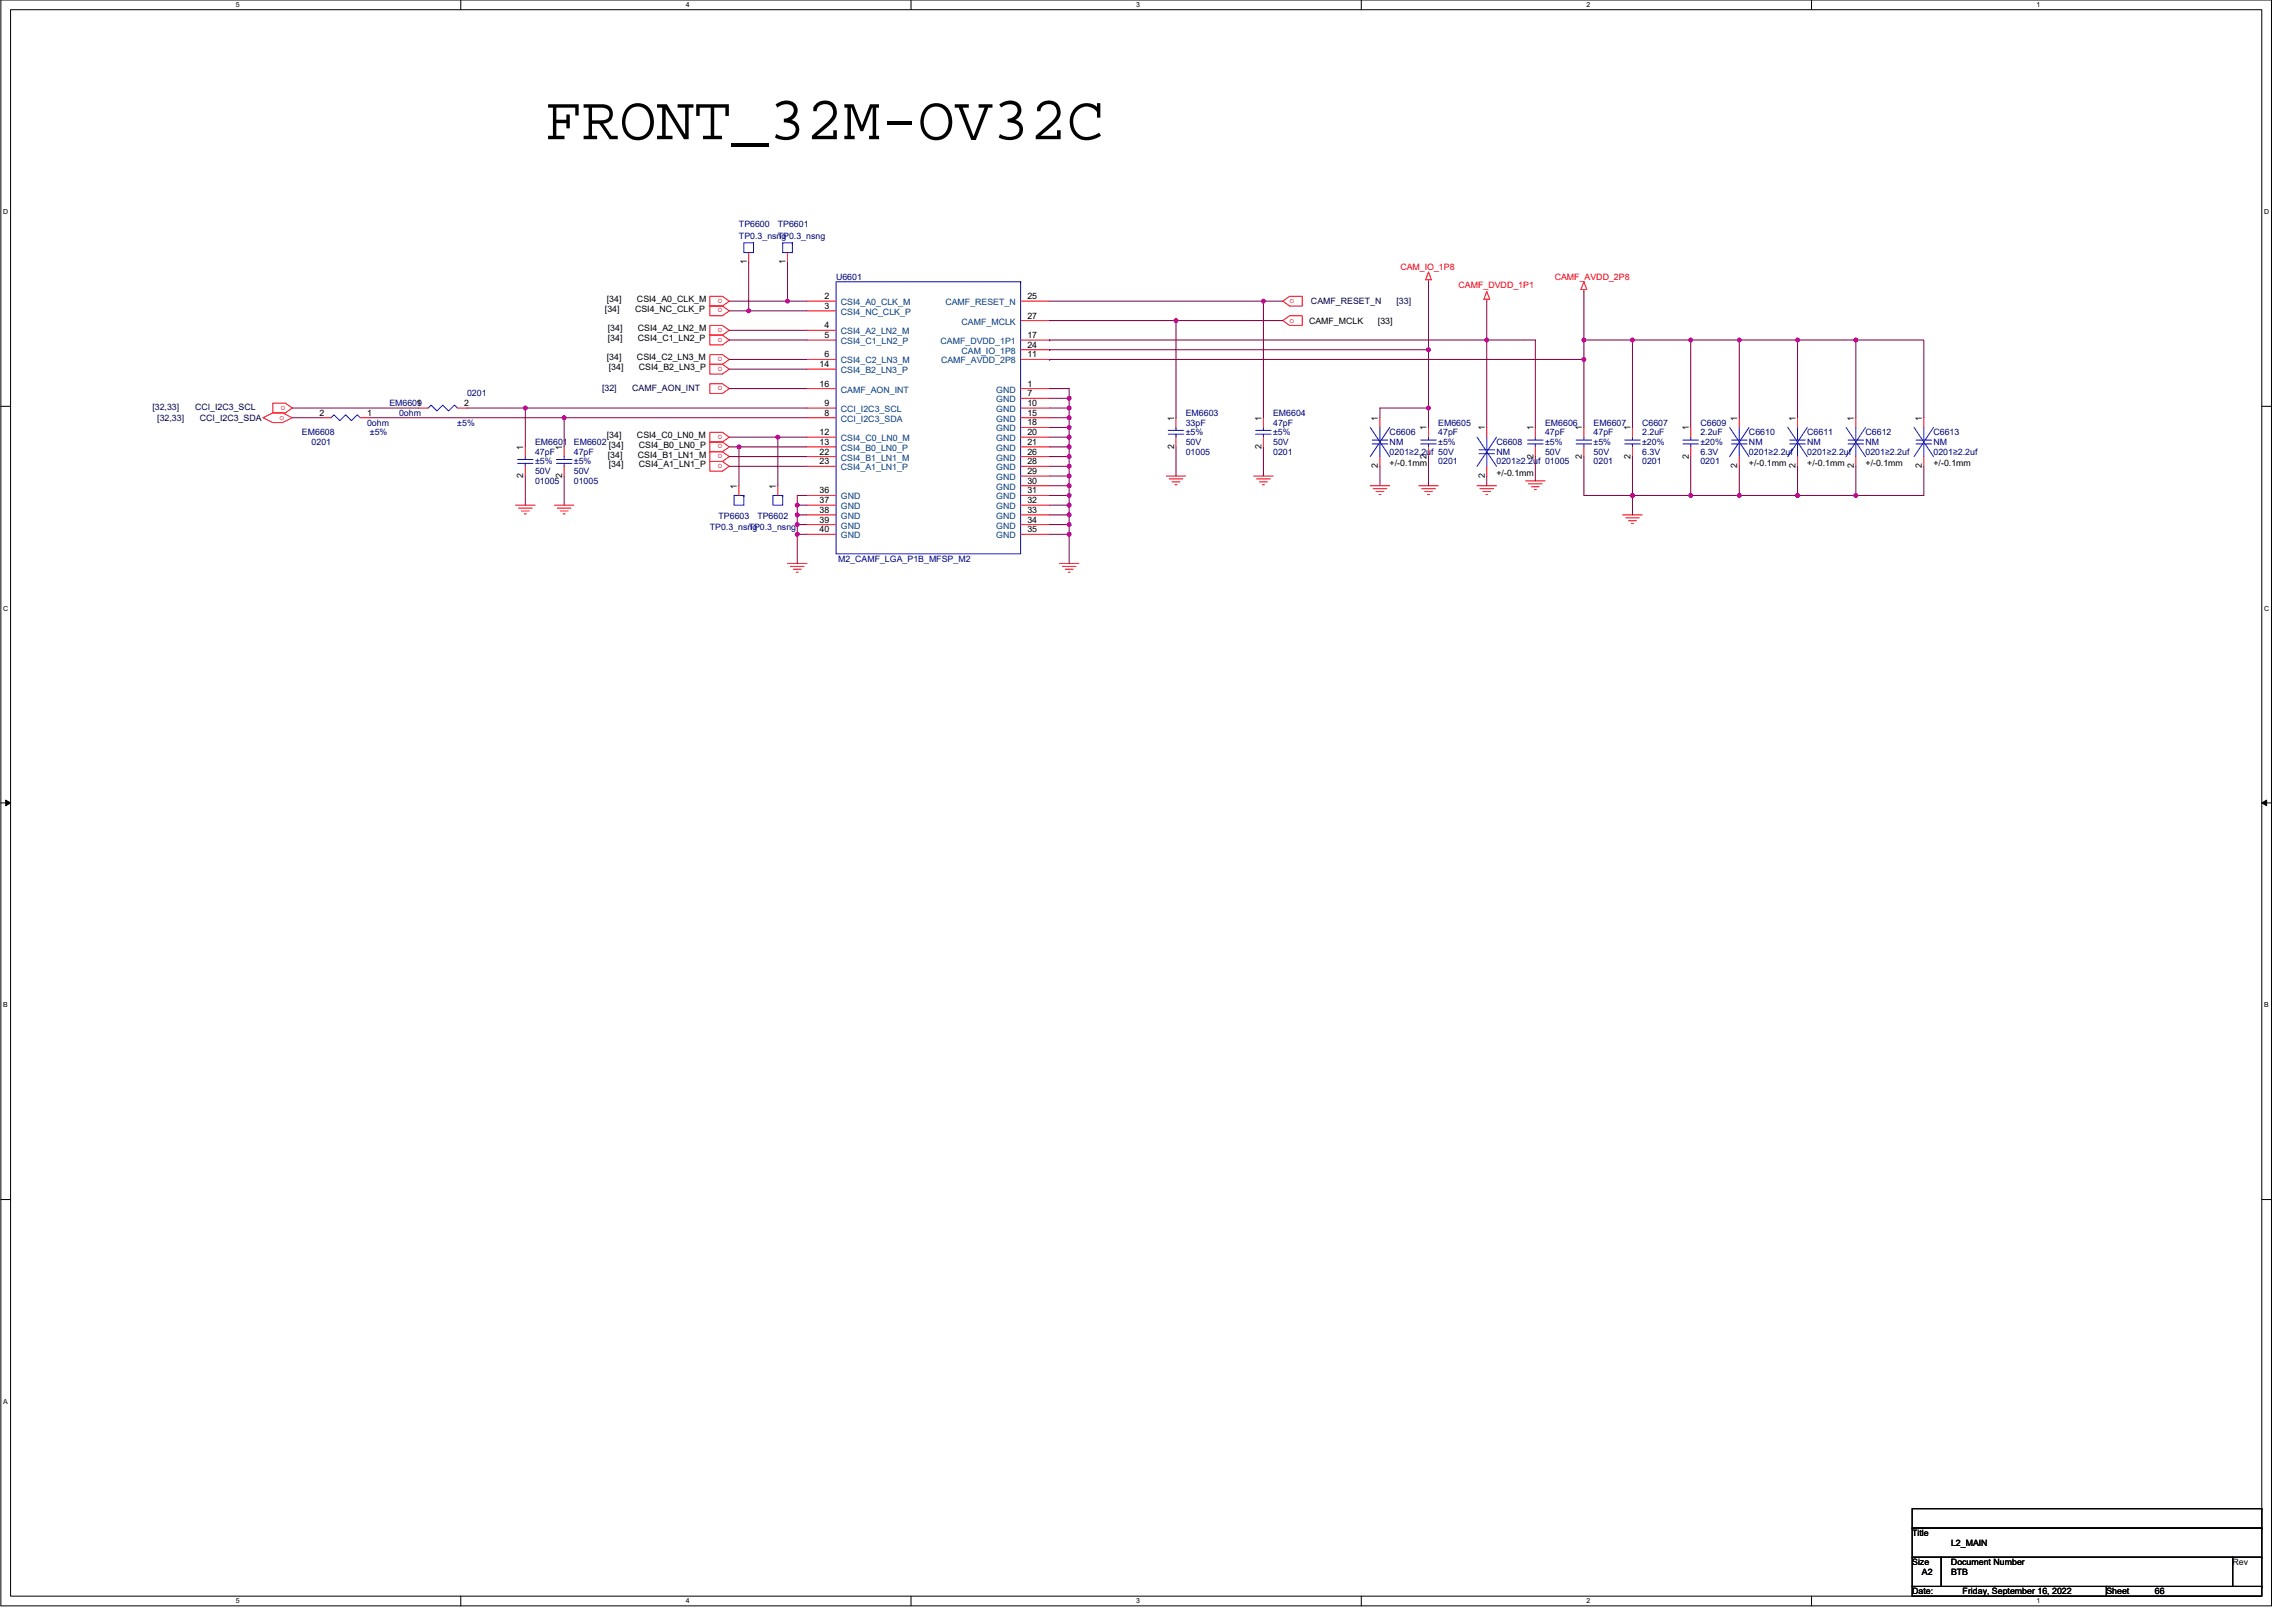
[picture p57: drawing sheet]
<svg xmlns="http://www.w3.org/2000/svg" width="420mm" height="297mm" viewBox="0 0 420 297" stroke-linecap="round" stroke-linejoin="round" font-family="sans-serif">
<defs><g id="words">
<text font-size="11.4" x="99.7" y="25.5">FRONT_32M-OV32C</text>
<g font-size="1.6" fill="#000080">
<text x="135.3" y="41.6">TP6600</text>
<text x="142.4" y="41.6">TP6601</text>
<text x="135.3" y="43.7">TP0.3_nsng</text>
<text x="142.4" y="43.7">TP0.3_nsng</text>
<text x="153.1" y="51.2">U6601</text>
<text x="67.2" y="77.9">0ohm</text>
<text x="71.3" y="74.3">EM6609</text>
<text x="73.1" y="76.1">0ohm</text>
<text x="83.7" y="77.9">±5%</text>
<text x="85.5" y="72.5">0201</text>
<text x="217.1" y="76.1">EM6603</text>
<text x="217.1" y="77.9">33pF</text>
<text x="233.1" y="76.1">EM6604</text>
<text x="233.1" y="77.9">47pF</text>
<text x="263.3" y="77.9">EM6605</text>
<text x="282.9" y="77.9">EM6606</text>
<text x="291.7" y="77.9">EM6607</text>
<text x="300.6" y="77.9">C6607</text>
<text x="311.3" y="77.9">C6609</text>
<text x="55.3" y="79.7">EM6608</text>
<text x="57.1" y="81.4">0201</text>
<text x="67.7" y="79.7">±5%</text>
<text x="97.9" y="81.4">EM6601 EM6602</text>
<text x="97.9" y="83.2">47pF</text>
<text x="105.1" y="83.2">47pF</text>
<text x="217.1" y="83.2">01005</text>
<text x="217.1" y="81.4">50V</text>
<text x="217.1" y="79.7">±5%</text>
<text x="233.1" y="83.2">0201</text>
<text x="233.1" y="81.4">50V</text>
<text x="233.1" y="79.7">±5%</text>
<text x="254.4" y="79.7">C6606</text>
<text x="254.4" y="81.4">NM</text>
<text x="254.4" y="83.2">0201≥2.2uf 50V</text>
<text x="263.3" y="79.7">47pF</text>
<text x="263.3" y="81.4">±5%</text>
<text x="274" y="81.4">C6608</text>
<text x="274" y="83.2">NM</text>
<text x="282.9" y="79.7">47pF</text>
<text x="282.9" y="83.2">50V</text>
<text x="282.9" y="81.4">±5%</text>
<text x="291.7" y="79.7">47pF</text>
<text x="291.7" y="83.2">50V</text>
<text x="291.7" y="81.4">±5%</text>
<text x="300.6" y="79.7">2.2uF</text>
<text x="300.6" y="83.2">6.3V</text>
<text x="300.6" y="81.4">±20%</text>
<text x="311.3" y="79.7">2.2uF</text>
<text x="311.3" y="83.2">6.3V</text>
<text x="311.3" y="81.4">±20%</text>
<text x="320.2" y="79.7">C6610</text>
<text x="320.2" y="81.4">NM</text>
<text x="320.2" y="83.2">0201≥2.2uf</text>
<text x="330.9" y="79.7">C6611</text>
<text x="330.9" y="81.4">NM</text>
<text x="330.9" y="83.2">0201≥2.2uf</text>
<text x="341.5" y="79.7">C6612</text>
<text x="341.5" y="81.4">NM</text>
<text x="341.5" y="83.2">0201≥2.2uf</text>
<text x="354" y="79.7">C6613</text>
<text x="354" y="81.4">NM</text>
<text x="354" y="83.2">0201≥2.2uf</text>
<text x="97.9" y="88.6">01005</text>
<text x="97.9" y="86.8">50V</text>
<text x="97.9" y="85">±5%</text>
<text x="105.1" y="88.6">01005</text>
<text x="105.1" y="86.8">50V</text>
<text x="105.1" y="85">±5%</text>
<text x="263.3" y="85">0201</text>
<text x="274" y="85">0201≥2.2uf 01005</text>
<text x="291.7" y="85">0201</text>
<text x="300.6" y="85">0201</text>
<text x="311.3" y="85">0201</text>
<text x="131.6" y="95">TP6603</text>
<text x="138.7" y="95">TP6602</text>
<text x="130" y="97.1">TP0.3_nsng</text>
<text x="137.1" y="97.1">TP0.3_nsng</text>
<text x="153.4" y="102.8">M2_CAMF_LGA_P1B_MFSP_M2</text>
</g>
<g font-size="1.6">
<text x="136.7" y="48.4" transform="rotate(-90 136.7 48.4)">1</text>
<text x="143.8" y="48.4" transform="rotate(-90 143.8 48.4)">1</text>
<text x="110.7" y="57.1">[34]</text>
<text x="111.1" y="55.3">[34]</text>
<text x="116.3" y="57.1">CSI4_NC_CLK_P</text>
<text x="116.6" y="55.3">CSI4_A0_CLK_M</text>
<text x="150.9" y="54.8">2</text>
<text x="150.9" y="56.5">3</text>
<text x="188.1" y="58.3">27</text>
<text x="188.1" y="54.8">25</text>
<text x="239.7" y="59.2">CAMF_MCLK</text>
<text x="252.3" y="59.2">[33]</text>
<text x="111.1" y="66">[34]</text>
<text x="111.3" y="60.6">[34]</text>
<text x="111.3" y="62.4">[34]</text>
<text x="116.6" y="66">CSI4_C2_LN3_M</text>
<text x="116.8" y="60.6">CSI4_A2_LN2_M</text>
<text x="116.8" y="62.4">CSI4_C1_LN2_P</text>
<text x="150.9" y="60.1">4</text>
<text x="150.9" y="61.9">5</text>
<text x="150.9" y="65.4">6</text>
<text x="188.1" y="63.6">24</text>
<text x="188.1" y="65.4">11</text>
<text x="188.1" y="61.9">17</text>
<text x="111.5" y="67.7">[34]</text>
<text x="117" y="67.7">CSI4_B2_LN3_P</text>
<text x="150" y="70.8">16</text>
<text x="150" y="67.2">14</text>
<text x="188.1" y="70.8">1</text>
<text x="58.5" y="76.1">2</text>
<text x="67.2" y="76.1">1</text>
<text x="76.3" y="74.3">1</text>
<text x="85" y="74.3">2</text>
<text x="150.9" y="74.3">9</text>
<text x="150.9" y="76.1">8</text>
<text x="188.1" y="72.5">7</text>
<text x="188.1" y="74.3">10</text>
<text x="188.1" y="76.1">15</text>
<text x="188.1" y="77.9">18</text>
<text x="214.9" y="77" transform="rotate(-90 214.9 77)">1</text>
<text x="230.9" y="77" transform="rotate(-90 230.9 77)">1</text>
<text x="252.3" y="77" transform="rotate(-90 252.3 77)">1</text>
<text x="318.1" y="77" transform="rotate(-90 318.1 77)">1</text>
<text x="328.7" y="77" transform="rotate(-90 328.7 77)">1</text>
<text x="339.4" y="77" transform="rotate(-90 339.4 77)">1</text>
<text x="351.8" y="77" transform="rotate(-90 351.8 77)">1</text>
<text x="95.8" y="82.3" transform="rotate(-90 95.8 82.3)">1</text>
<text x="102.9" y="82.3" transform="rotate(-90 102.9 82.3)">1</text>
<text x="111.1" y="80.2">[34]</text>
<text x="111.3" y="83.7">[34]</text>
<text x="111.5" y="82">[34]</text>
<text x="116.6" y="80.2">CSI4_C0_LN0_M</text>
<text x="116.8" y="83.7">CSI4_B1_LN1_M</text>
<text x="117" y="82">CSI4_B0_LN0_P</text>
<text x="150" y="81.4">13</text>
<text x="150" y="83.2">22</text>
<text x="150" y="79.6">12</text>
<text x="188.1" y="79.6">20</text>
<text x="188.1" y="83.2">26</text>
<text x="188.1" y="81.4">21</text>
<text x="214.9" y="82.2" transform="rotate(-90 214.9 82.2)">2</text>
<text x="230.9" y="82.2" transform="rotate(-90 230.9 82.2)">2</text>
<text x="261.2" y="83.9" transform="rotate(-90 261.2 83.9)">2</text>
<text x="261.2" y="78.8" transform="rotate(-90 261.2 78.8)">1</text>
<text x="271.8" y="78.8" transform="rotate(-90 271.8 78.8)">1</text>
<text x="280.7" y="83.9" transform="rotate(-90 280.7 83.9)">2</text>
<text x="280.7" y="78.8" transform="rotate(-90 280.7 78.8)">1</text>
<text x="289.6" y="83.9" transform="rotate(-90 289.6 83.9)">2</text>
<text x="289.6" y="78.8" transform="rotate(-90 289.6 78.8)">1</text>
<text x="298.5" y="83.9" transform="rotate(-90 298.5 83.9)">2</text>
<text x="298.5" y="78.8" transform="rotate(-90 298.5 78.8)">1</text>
<text x="309.2" y="83.9" transform="rotate(-90 309.2 83.9)">2</text>
<text x="309.2" y="78.8" transform="rotate(-90 309.2 78.8)">1</text>
<text x="95.8" y="87.5" transform="rotate(-90 95.8 87.5)">2</text>
<text x="102.9" y="87.5" transform="rotate(-90 102.9 87.5)">2</text>
<text x="111.5" y="85.5">[34]</text>
<text x="117" y="85.5">CSI4_A1_LN1_P</text>
<text x="134.9" y="89.4" transform="rotate(-90 134.9 89.4)">1</text>
<text x="142" y="89.4" transform="rotate(-90 142 89.4)">1</text>
<text x="150" y="85">23</text>
<text x="188.1" y="85">28</text>
<text x="188.1" y="86.8">29</text>
<text x="188.1" y="88.5">30</text>
<text x="252.3" y="85.7" transform="rotate(-90 252.3 85.7)">2</text>
<text x="254.4" y="85.3">+/-0.1mm</text>
<text x="271.8" y="87.5" transform="rotate(-90 271.8 87.5)">2</text>
<text x="274" y="87.1">+/-0.1mm</text>
<text x="318.1" y="85.7" transform="rotate(-90 318.1 85.7)">2</text>
<text x="320.2" y="85.3">+/-0.1mm</text>
<text x="328.7" y="85.7" transform="rotate(-90 328.7 85.7)">2</text>
<text x="330.9" y="85.3">+/-0.1mm</text>
<text x="339.4" y="85.7" transform="rotate(-90 339.4 85.7)">2</text>
<text x="341.5" y="85.3">+/-0.1mm</text>
<text x="351.8" y="85.7" transform="rotate(-90 351.8 85.7)">2</text>
<text x="354" y="85.3">+/-0.1mm</text>
<text x="150" y="90.3">36</text>
<text x="150" y="92.1">37</text>
<text x="150" y="93.9">38</text>
<text x="150" y="95.6">39</text>
<text x="188.1" y="90.3">31</text>
<text x="188.1" y="92.1">32</text>
<text x="188.1" y="93.9">33</text>
<text x="188.1" y="95.6">34</text>
<text x="150" y="97.4">40</text>
<text x="188.1" y="97.4">35</text>
<text x="350.1" y="281.1">Title</text>
<text x="350.1" y="286.4">Size</text>
<text x="357.2" y="286.4">Document Number</text>
<text x="357.2" y="282.9">L2_MAIN</text>
<text x="408.7" y="286.4">Rev</text>
<text x="350.1" y="291.8">Date:</text>
<text x="351.8" y="288.2">A2</text>
<text x="357.2" y="288.2">BTB</text>
<text x="359.3" y="291.8">Friday, September 16, 2022</text>
<text x="385.6" y="291.8">Sheet</text>
<text x="394.5" y="291.8">66</text>
</g>
<g font-size="1.6" fill="#f00">
<text x="256.4" y="49.4">CAM_IO_1P8</text>
<text x="267" y="52.6">CAMF_DVDD_1P1</text>
<text x="284.6" y="51.2">CAMF_AVDD_2P8</text>
<text x="132.3" y="54.7" transform="rotate(180 132.3 54.7)">o</text>
<text x="132.3" y="56.5" transform="rotate(180 132.3 56.5)">o</text>
<text x="236.1" y="59.1">o</text>
<text x="236.1" y="55.5">o</text>
<text x="132.3" y="60" transform="rotate(180 132.3 60)">o</text>
<text x="132.3" y="61.8" transform="rotate(180 132.3 61.8)">o</text>
<text x="132.3" y="65.3" transform="rotate(180 132.3 65.3)">o</text>
<text x="132.3" y="67.1" transform="rotate(180 132.3 67.1)">o</text>
<text x="132.3" y="70.7" transform="rotate(180 132.3 70.7)">o</text>
<text x="51.2" y="76.8">o</text>
<text x="52.3" y="74.2" transform="rotate(180 52.3 74.2)">o</text>
<text x="132.3" y="79.6" transform="rotate(180 132.3 79.6)">o</text>
<text x="132.3" y="81.3" transform="rotate(180 132.3 81.3)">o</text>
<text x="132.3" y="83.1" transform="rotate(180 132.3 83.1)">o</text>
<text x="132.3" y="84.9" transform="rotate(180 132.3 84.9)">o</text>
</g>
<g font-size="1.6" fill="#004080">
<text x="154" y="55.8">CSI4_A0_CLK_M</text>
<text x="154" y="57.6">CSI4_NC_CLK_P</text>
<text x="173.1" y="55.8">CAMF_RESET_N</text>
<text x="176" y="59.4">CAMF_MCLK</text>
<text x="154" y="61.2">CSI4_A2_LN2_M</text>
<text x="154" y="62.9">CSI4_C1_LN2_P</text>
<text x="172.2" y="62.9">CAMF_DVDD_1P1</text>
<text x="176" y="64.7">CAM_IO_1P8</text>
<text x="154" y="71.8">CAMF_AON_INT</text>
<text x="154" y="68.3">CSI4_B2_LN3_P</text>
<text x="154" y="66.5">CSI4_C2_LN3_M</text>
<text x="172.3" y="66.5">CAMF_AVDD_2P8</text>
<text x="182.4" y="71.8">GND</text>
<text x="154" y="75.4">CCI_I2C3_SCL</text>
<text x="154" y="77.2">CCI_I2C3_SDA</text>
<text x="182.4" y="73.6">GND</text>
<text x="182.4" y="75.4">GND</text>
<text x="182.4" y="77.2">GND</text>
<text x="154" y="82.5">CSI4_B0_LN0_P</text>
<text x="154" y="80.7">CSI4_C0_LN0_M</text>
<text x="182.4" y="80.7">GND</text>
<text x="182.4" y="78.9">GND</text>
<text x="182.4" y="82.5">GND</text>
<text x="154" y="86.1">CSI4_A1_LN1_P</text>
<text x="154" y="84.3">CSI4_B1_LN1_M</text>
<text x="182.4" y="84.3">GND</text>
<text x="182.4" y="86.1">GND</text>
<text x="182.4" y="87.8">GND</text>
<text x="182.4" y="89.6">GND</text>
<text x="154" y="91.4">GND</text>
<text x="154" y="93.2">GND</text>
<text x="154" y="95">GND</text>
<text x="182.4" y="91.4">GND</text>
<text x="182.4" y="93.2">GND</text>
<text x="182.4" y="95">GND</text>
<text x="154" y="96.7">GND</text>
<text x="154" y="98.5">GND</text>
<text x="182.4" y="96.7">GND</text>
<text x="182.4" y="98.5">GND</text>
</g>
<g font-size="1.6" fill="#000040">
<text x="240" y="55.7">CAMF_RESET_N</text>
<text x="255.7" y="55.7">[33]</text>
<text x="110.2" y="71.5">[32]</text>
<text x="115.7" y="71.5">CAMF_AON_INT</text>
<text x="27.9" y="75">[32,33]</text>
<text x="28.8" y="77">[32,33]</text>
<text x="35.7" y="75">CCI_I2C3_SCL</text>
<text x="36.6" y="77">CCI_I2C3_SDA</text>
</g>
<g font-size="1.3">
<text x="43.1" y="1.3">5</text>
<text x="125.6" y="1.3">4</text>
<text x="208" y="1.3">3</text>
<text x="290.4" y="1.3">2</text>
<text x="372.9" y="1.3">1</text>
<text x=".6" y="39.2">D</text>
<text x="414.5" y="39.2">D</text>
<text x=".6" y="111.8">C</text>
<text x="414.5" y="111.8">C</text>
<text x=".6" y="184.4">B</text>
<text x="414.5" y="184.4">B</text>
<text x=".6" y="257">A</text>
<text x="43.1" y="293.4">5</text>
<text x="125.6" y="293.4">4</text>
<text x="208" y="293.4">3</text>
<text x="290.4" y="293.4">2</text>
<text x="372.9" y="293.4">1</text>
</g>
</g></defs>
<path d="M.2 0h415.7v293.9h-415.7zM1.9 1.8h412.2v290.3h-412.2z" fill="none" stroke="#000" stroke-width=".18"/>
<g fill="#fff">
<path d="M43.1 .2h.8v1.4h-.8z"/>
<path d="M43.1 292.3h.8v1.4h-.8z"/>
</g>
<path d="M84.4 0v1.8M84.4 292.1v1.8" fill="none" stroke="#000" stroke-width=".18"/>
<g fill="#fff">
<path d="M125.6 .2h.7v1.4h-.7z"/>
<path d="M125.6 292.3h.7v1.4h-.7z"/>
</g>
<path d="M166.8 0v1.8M166.8 292.1v1.8" fill="none" stroke="#000" stroke-width=".18"/>
<g fill="#fff">
<path d="M208 .2h.7v1.4h-.7z"/>
<path d="M208 292.3h.7v1.4h-.7z"/>
</g>
<path d="M249.2 0v1.8M249.2 292.1v1.8" fill="none" stroke="#000" stroke-width=".18"/>
<g fill="#fff">
<path d="M290.4 .2h.7v1.4h-.7z"/>
<path d="M290.4 292.3h.7v1.4h-.7z"/>
</g>
<path d="M331.6 0v1.8M331.6 292.1v1.8" fill="none" stroke="#000" stroke-width=".18"/>
<g fill="#fff">
<path d="M372.9 .2h.7v1.4h-.7z"/>
<path d="M372.9 292.3h.7v1.4h-.7z"/>
<path d="M.6 38.1h.9v1.4h-.9z"/>
<path d="M414.5 38.1h.9v1.4h-.9z"/>
<path d="M.6 110.7h.9v1.4h-.9z"/>
<path d="M414.5 110.7h.9v1.4h-.9z"/>
</g>
<path d="M.2 74.4h1.7M414.1 74.4h1.8" fill="none" stroke="#000" stroke-width=".18"/>
<g fill="#fff">
<path d="M.6 183.2h.9v1.5h-.9z"/>
<path d="M414.5 183.2h.9v1.5h-.9z"/>
</g>
<path d="M.2 147h1.7M414.1 147h1.8" fill="none" stroke="#000" stroke-width=".18"/>
<path d="M1 146.4l.9 .6-.9 .5zM414.1 147l.9-.6v1.1z" fill="#000" stroke="#000" stroke-width=".18"/>
<g fill="#fff">
<path d="M.6 255.8h.9v1.5h-.9z"/>
<path d="M414.5 255.8h.9v1.5h-.9z"/>
</g>
<g fill="none" stroke="#000" stroke-width=".18">
<path d="M.2 219.5h1.7M414.1 219.5h1.8M350.1 276.1h64v3.6h-64zM350.1 279.7h64v5.3h-64zM414.1 276.1h.1M414.1 279.7h.1M350.1 285h5.3v5.3h-5.3zM350.1 290.3h35.5v1.8h-35.5zM355.4 285h.1M355.4 285h53.3v5.3h-53.3zM385.6 290.3h.1M385.6 290.3h28.5v1.8h-28.5z"/>
<path d="M408.7 285h.1M408.7 285h5.4v5.3h-5.4zM414.1 285h.1M414.1 290.3h.1"/>
</g>
<g fill="none" stroke="#f00" stroke-width=".18">
<path d="M130 54.2h2.3l1.2 .9-1.2 .9h-2.3zM130 56h2.3l1.2 .9-1.2 .9h-2.3zM130 59.6h2.3l1.2 .9-1.2 .8h-2.3zM137.1 46.2v1.8M144.2 46.2v1.8M147.7 55.1h5.4M147.7 56.9h5.4M186.8 58.7h5.4M186.8 55.1h5.4M234.9 58.7l1.2-.9h2.3v1.8h-2.3zM234.9 55.1l1.2-.9h2.3v1.8h-2.3zM261.5 51.2v.4"/>
<path d="M261.5 49.8l.6 1.4h-1.1zM272.2 54.8v.3M272.2 53.3l.5 1.5h-1zM290 51.6l.5 1.4h-1.1zM290 53v.3M48.2 76.5l1.7-.9h1.8l1.8 .9-1.8 .8h-1.8zM49.9 73.8h2.4l1.2 .9-1.2 .9h-2.4zM58.8 76.5h1.8M65.9 76.5h1.8M76.6 74.7h1.8M83.7 74.7h1.8M130 61.3h2.3l1.2 .9-1.2 .9h-2.3z"/>
<path d="M130 64.9h2.3l1.2 .9-1.2 .9h-2.3zM130 66.7h2.3l1.2 .9-1.2 .9h-2.3zM130 70.2h2.3l1.2 .9-1.2 .9h-2.3zM130 79.1h2.3l1.2 .9-1.2 .9h-2.3zM147.7 71.1h5.4M147.7 74.7h5.4M147.7 76.5h5.4M147.7 60.5h5.4M147.7 67.6h5.4M147.7 62.2h5.4M147.7 65.8h5.4M186.8 62.2h5.4"/>
<path d="M186.8 64h5.4M186.8 71.1h5.4M186.8 72.9h5.4M186.8 74.7h5.4M186.8 65.8h5.4M186.8 76.5h5.4M186.8 78.2h5.4M215.3 76.5v1.7M231.3 76.5v1.7M252.6 76.5v1.7M261.5 78.2v1.8M272.2 78.2v1.8"/>
<path d="M281.1 78.2v1.8M290 78.2v1.8M298.9 78.2v1.8M309.5 78.2v1.8M318.4 76.5v1.7M329.1 76.5v1.7M339.8 76.5v1.7M352.2 76.5v1.7M94.4 92.5h3.5M94.9 93h2.5M95.5 93.5h1.4M96 94.1h.3"/>
<path d="M96.2 81.8v1.8M96.2 85.3v1.8M101.5 92.5h3.6M102 93h2.5M102.6 93.5h1.4M103.1 94.1h.4M103.3 81.8v1.8M103.3 85.3v1.8M130 84.5h2.3l1.2 .8-1.2 .9h-2.3zM132.3 80.9l1.2 .9-1.2 .9M132.3 82.7l1.2 .9-1.2 .9M132.3 80.9h-2.3v1.8h2.3"/>
<path d="M132.3 82.7h-2.3v1.8h2.3M135.3 88.9v1.8M142.4 88.9v1.8M147.7 85.3h5.4M147.7 81.8h5.4M147.7 83.6h5.4M147.7 80h5.4M147.7 90.7h5.4M147.7 92.5h5.4M147.7 94.2h5.4M147.7 96h5.4M147.7 97.8h5.4"/>
<path d="M186.8 80h5.4M186.8 83.6h5.4M186.8 81.8h5.4M186.8 85.3h5.4M186.8 87.1h5.4M186.8 88.9h5.4M186.8 90.7h5.4M186.8 92.5h5.4M186.8 94.2h5.4M186.8 96h5.4M186.8 97.8h5.4M213.5 87.1h3.6"/>
<path d="M214.1 87.7h2.4M214.6 88.2h1.4M215.1 88.7h.4M215.3 80v1.8M229.5 87.1h3.6M230.1 87.7h2.4M230.6 88.2h1.4M231.1 88.7h.4M231.3 80v1.8M250.9 88.9h3.5M251.4 89.4h2.5M251.9 90h1.4"/>
<path d="M252.5 90.5h.3M252.6 83.6v1.7M259.7 88.9h3.6M260.3 89.4h2.5M260.8 90h1.4M261.3 90.5h.4M261.5 81.8v1.8M270.4 88.9h3.6M270.9 89.4h2.5M271.5 90h1.4M272 90.5h.4M272.2 85.3v1.8"/>
<path d="M279.3 88h3.6M279.8 88.5h2.5M280.4 89.1h1.4M280.9 89.6h.4M281.1 81.8v1.8M290 81.8v1.8M297.1 94.2h3.5M297.6 94.8h2.5M298.2 95.3h1.4M298.7 95.8h.3M298.9 81.8v1.8M309.5 81.8v1.8"/>
<path d="M318.4 83.6v1.7M329.1 83.6v1.7M339.8 83.6v1.7M352.2 83.6v1.7M144.2 103.1h3.5M144.7 103.7h2.5M145.2 104.2h1.5M145.8 104.7h.3M194 103.1h3.5M194.5 103.7h2.5M195 104.2h1.4M195.6 104.7h.3"/>
</g>
<g fill="none" stroke="#00f" stroke-width=".18">
<path d="M136.2 44.4h1.8v1.8h-1.8zM138 44.4h.1M143.3 44.4h1.8v1.8h-1.8zM145.1 44.4h.1M153.1 51.6h33.7v49.7h-33.7zM186.8 51.6h.1M60.6 76.5l.5-.6 1.1 1.1 1.1-1.1 1 1.1 1.1-1.1 .5 .6M78.4 74.7l.5-.6 1.1 1.1 1.1-1.1 1 1.1 1.1-1.1 .5 .6M213.9 78.8h2.8M213.9 79.5h2.8M215.3 78.2v.6M215.3 79.5v.5"/>
<path d="M229.9 78.8h2.8M229.9 79.5h2.8M231.3 78.2v.6M231.3 79.5v.5M250.9 78.2l3.5 5.4M252.6 78.2v2.3M254.4 78.2l-3.5 5.4M316.6 78.2l3.6 5.4M318.4 78.2v2.3M320.2 78.2l-3.6 5.4M327.3 78.2l3.6 5.4M329.1 78.2v2.3"/>
<path d="M330.9 78.2l-3.6 5.4M338 78.2l3.5 5.4M339.8 78.2v2.3M341.5 78.2l-3.5 5.4M350.4 78.2l3.6 5.4M352.2 78.2v2.3M354 78.2l-3.6 5.4M94.7 84.1h2.9M94.7 84.8h2.9M96.2 83.6v.5M96.2 84.8v.5M101.9 84.1h2.8"/>
<path d="M101.9 84.8h2.8M103.3 83.6v.5M103.3 84.8v.5M134.4 90.7h1.8v1.8h-1.8zM136.2 90.7h.1M141.5 90.7h1.8v1.8h-1.8zM143.3 90.7h.1M251.2 80.5h2.9M251.2 81.3h2.9M252.6 81.3v2.3M260.1 80.5h2.8M260.1 81.3h2.8"/>
<path d="M261.5 80v.5M261.5 81.3v.5M270.4 80l3.6 5.3M270.8 82.3h2.8M270.8 83h2.8M272.2 80v2.3M272.2 83v2.3M274 80l-3.6 5.3M279.7 80.5h2.8M279.7 81.3h2.8M281.1 80v.5M281.1 81.3v.5"/>
<path d="M288.5 80.5h2.9M288.5 81.3h2.9M290 80v.5M290 81.3v.5M297.4 80.5h2.9M297.4 81.3h2.9M298.9 80v.5M298.9 81.3v.5M308.1 80.5h2.9M308.1 81.3h2.9M309.5 80v.5M309.5 81.3v.5"/>
<path d="M317 80.5h2.8M317 81.3h2.8M318.4 81.3v2.3M327.7 80.5h2.8M327.7 81.3h2.8M329.1 81.3v2.3M338.3 80.5h2.9M338.3 81.3h2.9M339.8 81.3v2.3M350.8 80.5h2.8M350.8 81.3h2.8M352.2 81.3v2.3"/>
</g>
<g fill="none" stroke="#800040" stroke-width=".18">
<path d="M133.5 55.1h10.7M133.5 56.9h3.6M137.1 56.9h10.6M137.1 48v8.9M144.2 48v7.1M144.2 55.1h3.5M192.2 58.7h23.1M192.2 55.1h39.1M215.3 58.7h.1M231.3 55.1h.1M231.3 55.1v21.4M231.3 55.1h3.6"/>
<path d="M234.9 58.7h-19.6v17.8M261.5 51.6v12.4M272.2 55.1v7.1M290 53.3v8.9M53.5 74.7h23.1M53.5 76.5h5.3M67.7 76.5h35.6M85.5 74.7h10.7M96.2 74.7h.1M96.2 74.7v7.1M96.2 74.7h51.5M103.3 76.5h44.4"/>
<path d="M103.3 76.5h.1M103.3 76.5v5.3M133.5 60.5h14.2M133.5 62.2h14.2M133.5 65.8h14.2M133.5 67.6h14.2M133.5 71.1h14.2M192.2 64h.1M192.2 62.2h.1M192.2 65.8h.1M192.2 64h69.3M192.2 71.1h3.5v1.8"/>
<path d="M192.2 78.2h3.5M192.2 76.5h3.5M192.2 74.7h3.5M192.2 72.9h3.5M192.2 65.8h97.8M192.2 62.2h80M195.7 78.2v1.8M195.7 76.5v1.7M195.7 74.7v1.8M195.7 72.9v1.8M261.5 74.7h-8.9v1.8M261.5 74.7v3.5"/>
<path d="M261.5 64v10.7M272.2 62.2h8.9v16M272.2 62.2v16M290 62.2h8.9M290 65.8v12.4M290 62.2v3.6M309.5 62.2h-10.6v16M309.5 62.2v16M309.5 62.2h8.9M318.4 62.2v14.3M318.4 62.2h10.7v14.3M329.1 62.2h10.7v14.3"/>
<path d="M339.8 62.2h12.4v14.3M96.2 87.1v5.4M103.3 87.1v5.4M133.5 81.8h14.2M133.5 83.6h14.2M133.5 85.3h14.2M133.5 80h8.9M135.3 81.8v7.1M142.4 80h5.3M142.4 80v8.9M146 92.5v1.7M146 94.2h1.7"/>
<path d="M146 94.2v1.8M146 96h1.7M146 96v1.8M146 97.8h1.7M146 97.8v5.3M147.7 90.7h-1.7v1.8h1.7M192.2 97.8h3.5v5.3M192.2 96h3.5M192.2 94.2h3.5v1.8M192.2 92.5h3.5v1.7M192.2 90.7h3.5M192.2 88.9h3.5"/>
<path d="M192.2 87.1h3.5v1.8M192.2 85.3h3.5M192.2 83.6h3.5M192.2 81.8h3.5M192.2 80h3.5M195.7 83.6v1.7M195.7 81.8v1.8M195.7 80v1.8M195.7 85.3v1.8M195.7 96v1.8M195.7 90.7v1.8M195.7 88.9v1.8"/>
<path d="M215.3 81.8v5.3M231.3 81.8v5.3M252.6 85.3v3.6M261.5 83.6v5.3M272.2 87.1v1.8M281.1 83.6v4.4M290 83.6v7.1h8.9M298.9 83.6v7.1M298.9 90.7v3.5M298.9 90.7h10.6M309.5 83.6v7.1M309.5 90.7h8.9"/>
<path d="M318.4 90.7h.1M318.4 85.3v5.4M318.4 90.7h10.7M329.1 85.3v5.4h10.7M339.8 85.3v5.4h12.4v-5.4"/>
</g>
<g fill="#f0f" stroke="#f0f" stroke-width=".18">
<circle cx="290" cy="62.2" r=".35"/>
<circle cx="298.9" cy="62.2" r=".35"/>
<circle cx="309.5" cy="62.2" r=".35"/>
<circle cx="298.9" cy="90.7" r=".35"/>
<circle cx="137.1" cy="56.9" r=".35"/>
<circle cx="144.2" cy="55.1" r=".35"/>
<circle cx="96.2" cy="74.7" r=".35"/>
<circle cx="103.3" cy="76.4" r=".35"/>
<circle cx="142.4" cy="80" r=".35"/>
<circle cx="135.3" cy="81.8" r=".35"/>
<circle cx="261.5" cy="64" r=".35"/>
<circle cx="261.5" cy="74.7" r=".35"/>
<circle cx="272.2" cy="62.2" r=".35"/>
<circle cx="215.3" cy="58.7" r=".35"/>
<circle cx="231.3" cy="55.1" r=".35"/>
<circle cx="290" cy="65.8" r=".35"/>
<circle cx="195.7" cy="85.3" r=".35"/>
<circle cx="195.7" cy="83.6" r=".35"/>
<circle cx="195.7" cy="81.8" r=".35"/>
<circle cx="195.7" cy="80" r=".35"/>
<circle cx="195.7" cy="78.2" r=".35"/>
<circle cx="195.7" cy="76.4" r=".35"/>
<circle cx="195.7" cy="74.7" r=".35"/>
<circle cx="195.7" cy="72.9" r=".35"/>
<circle cx="195.7" cy="87.1" r=".35"/>
<circle cx="309.5" cy="90.7" r=".35"/>
<circle cx="318.4" cy="90.7" r=".35"/>
<circle cx="329.1" cy="90.7" r=".35"/>
<circle cx="339.8" cy="90.7" r=".35"/>
<circle cx="318.4" cy="62.2" r=".35"/>
<circle cx="329.1" cy="62.2" r=".35"/>
<circle cx="339.8" cy="62.2" r=".35"/>
<circle cx="145.9" cy="92.5" r=".35"/>
<circle cx="145.9" cy="94.2" r=".35"/>
<circle cx="145.9" cy="96" r=".35"/>
<circle cx="145.9" cy="97.8" r=".35"/>
<circle cx="195.7" cy="97.8" r=".35"/>
<circle cx="195.7" cy="96" r=".35"/>
<circle cx="195.7" cy="92.5" r=".35"/>
<circle cx="195.7" cy="94.2" r=".35"/>
<circle cx="195.7" cy="90.7" r=".35"/>
<circle cx="195.7" cy="88.9" r=".35"/>
</g>
<use href="#words"/>
</svg>
